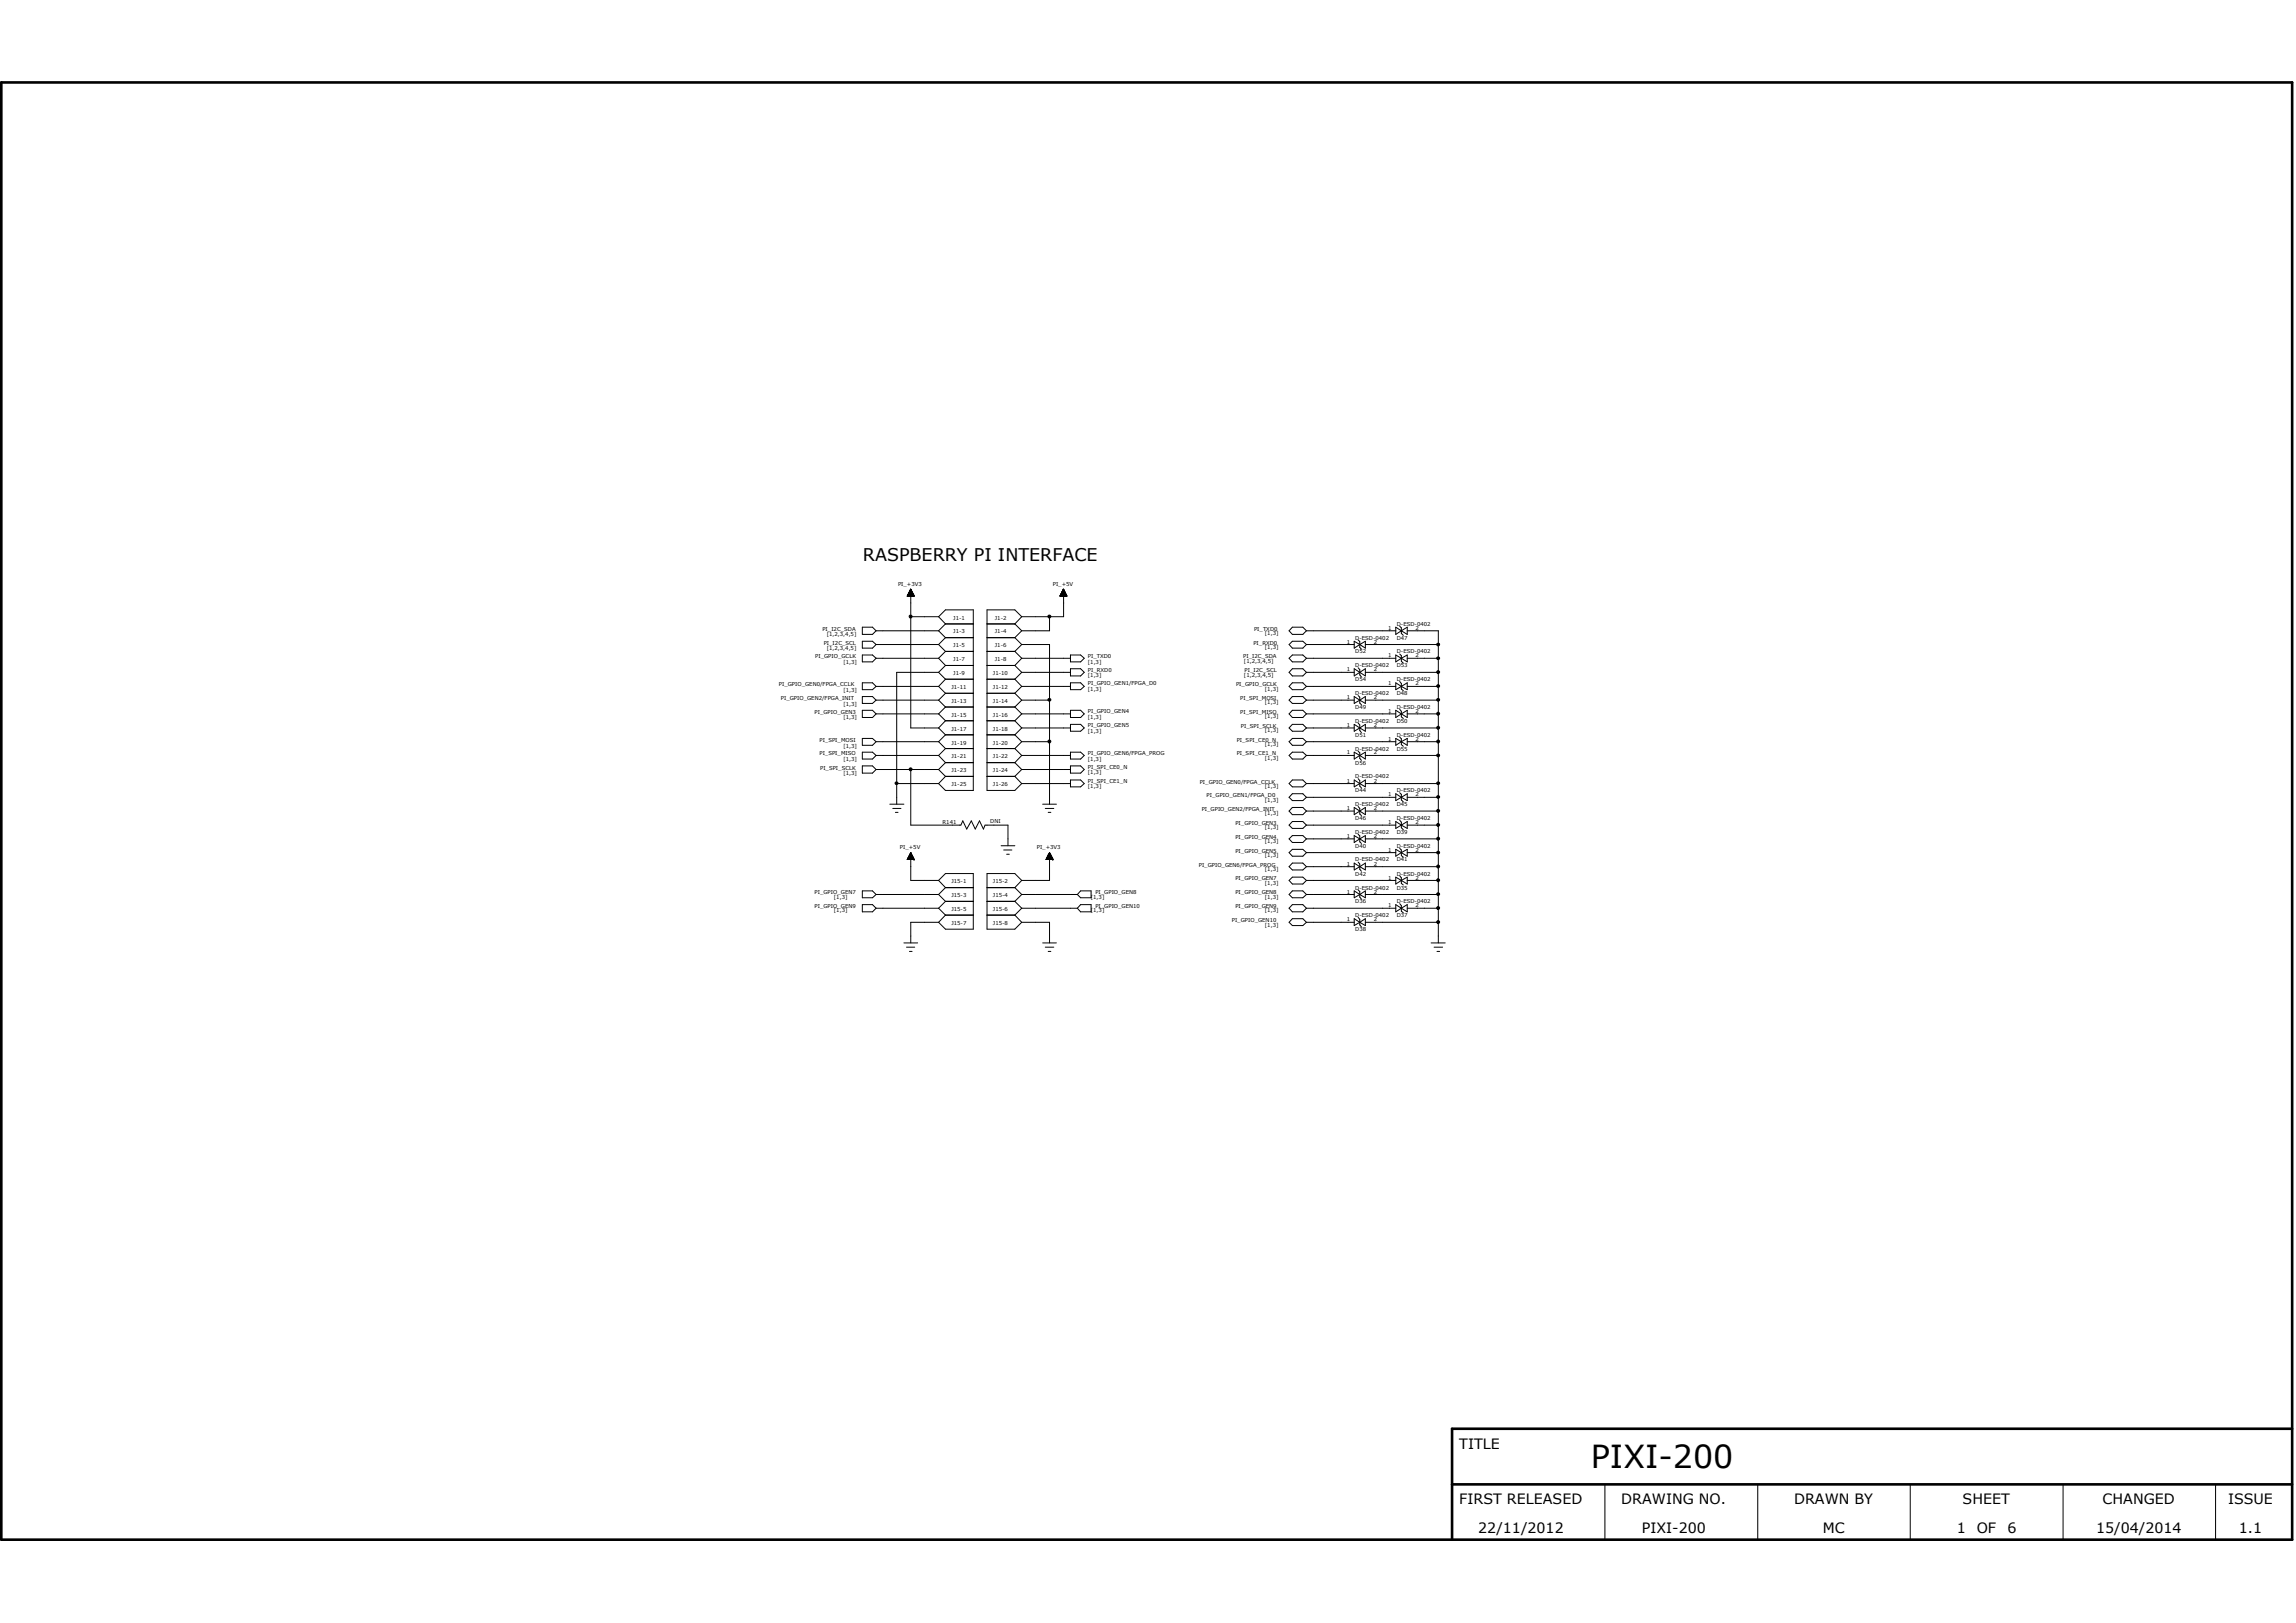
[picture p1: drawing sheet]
<svg xmlns="http://www.w3.org/2000/svg" width="297mm" height="210mm" viewBox="0 0 297 210" stroke-linecap="round" stroke-linejoin="round" font-family="sans-serif">
<defs><g id="words">
<text font-size="4.1" x="205.8" y="190">PIXI-200</text>
<text font-size="2.3" x="111.6" y="72.6">RASPBERRY PI INTERFACE</text>
<g font-size="1.8">
<text x="188.8" y="187.5">TITLE</text>
<text x="188.8" y="194.6">FIRST RELEASED</text>
<text x="209.7" y="194.6">DRAWING NO.</text>
<text x="232.1" y="194.6">DRAWN BY</text>
<text x="253.9" y="194.6">SHEET</text>
<text x="272" y="194.6">CHANGED</text>
<text x="288.2" y="194.6">ISSUE</text>
<text x="191.2" y="198.3">22/11/2012</text>
<text x="212.4" y="198.3">PIXI-200</text>
<text x="235.8" y="198.3">MC</text>
<text x="253.1" y="198.3">1</text>
<text x="255.7" y="198.3">OF</text>
<text x="259.7" y="198.3">6</text>
<text x="271.1" y="198.3">15/04/2014</text>
<text x="289.6" y="198.3">1.1</text>
</g>
<g font-size=".7">
<text x="116.2" y="75.8">PI_+3V3</text>
<text x="136.2" y="75.8">PI_+5V</text>
<text x="106.4" y="81.6">PI_I2C_SDA</text>
<text x="106.6" y="83.4">PI_I2C_SCL</text>
<text x="106.9" y="82.3">[1,2,3,4,5]</text>
<text x="123.3" y="80.2">J1-1</text>
<text x="123.3" y="82">J1-3</text>
<text x="123.3" y="83.8">J1-5</text>
<text x="128.7" y="80.2">J1-2</text>
<text x="128.7" y="82">J1-4</text>
<text x="128.7" y="83.8">J1-6</text>
<text x="162.1" y="83.4">PI_RXD0</text>
<text x="162.2" y="81.6">PI_TXD0</text>
<text x="163.6" y="83.9">[1,3]</text>
<text x="163.6" y="82.2">[1,3]</text>
<text x="174.2" y="83.3">1</text>
<text x="175.3" y="82.8">D-ESD-0402</text>
<text x="177.7" y="83.3">2</text>
<text x="179.6" y="81.5">1</text>
<text x="180.7" y="82.8">D47</text>
<text x="180.7" y="81">D-ESD-0402</text>
<text x="183.1" y="81.5">2</text>
<text x="100.8" y="88.8">PI_GPIO_GEN0/FPGA_CCLK</text>
<text x="105.5" y="85.2">PI_GPIO_GCLK</text>
<text x="106.9" y="84.2">[1,2,3,4,5]</text>
<text x="109.1" y="85.9">[1,3]</text>
<text x="109.1" y="89.5">[1,3]</text>
<text x="123.1" y="89.2">J1-11</text>
<text x="123.3" y="85.6">J1-7</text>
<text x="123.3" y="87.3">J1-9</text>
<text x="128.4" y="87.3">J1-10</text>
<text x="128.4" y="89.2">J1-12</text>
<text x="128.7" y="85.6">J1-8</text>
<text x="140.7" y="85.9">[1,3]</text>
<text x="140.7" y="85.1">PI_TXD0</text>
<text x="140.7" y="87.6">[1,3]</text>
<text x="140.7" y="86.9">PI_RXD0</text>
<text x="140.7" y="89.4">[1,3]</text>
<text x="140.7" y="88.7">PI_GPIO_GEN1/FPGA_D0</text>
<text x="159.9" y="88.8">PI_GPIO_GCLK</text>
<text x="160.8" y="85.2">PI_I2C_SDA</text>
<text x="160.9" y="87.5">[1,2,3,4,5]</text>
<text x="160.9" y="85.7">[1,2,3,4,5]</text>
<text x="161" y="87">PI_I2C_SCL</text>
<text x="163.6" y="89.4">[1,3]</text>
<text x="174.2" y="86.9">1</text>
<text x="175.3" y="90">D-ESD-0402</text>
<text x="175.3" y="84.5">D52</text>
<text x="175.3" y="88.1">D54</text>
<text x="175.3" y="86.4">D-ESD-0402</text>
<text x="177.7" y="86.9">2</text>
<text x="179.6" y="88.7">1</text>
<text x="179.6" y="85">1</text>
<text x="180.7" y="90">D48</text>
<text x="180.7" y="88.1">D-ESD-0402</text>
<text x="180.7" y="86.4">D53</text>
<text x="180.7" y="84.5">D-ESD-0402</text>
<text x="183.1" y="88.7">2</text>
<text x="183.1" y="85">2</text>
<text x="101" y="90.6">PI_GPIO_GEN2/FPGA_INIT</text>
<text x="105.4" y="92.4">PI_GPIO_GEN3</text>
<text x="106" y="96">PI_SPI_MOSI</text>
<text x="109.1" y="91.3">[1,3]</text>
<text x="109.1" y="93.1">[1,3]</text>
<text x="123.1" y="91">J1-13</text>
<text x="123.1" y="92.8">J1-15</text>
<text x="123.1" y="94.5">J1-17</text>
<text x="128.4" y="91">J1-14</text>
<text x="128.4" y="92.8">J1-16</text>
<text x="128.4" y="94.5">J1-18</text>
<text x="140.7" y="93">[1,3]</text>
<text x="140.7" y="92.3">PI_GPIO_GEN4</text>
<text x="140.7" y="94.8">[1,3]</text>
<text x="140.7" y="94.1">PI_GPIO_GEN5</text>
<text x="160" y="96">PI_SPI_CE0_N</text>
<text x="160.4" y="90.6">PI_SPI_MOSI</text>
<text x="160.4" y="92.4">PI_SPI_MISO</text>
<text x="160.5" y="94.2">PI_SPI_SCLK</text>
<text x="163.6" y="91.1">[1,3]</text>
<text x="163.6" y="94.7">[1,3]</text>
<text x="163.6" y="92.9">[1,3]</text>
<text x="174.2" y="90.5">1</text>
<text x="174.2" y="94.1">1</text>
<text x="175.3" y="91.7">D49</text>
<text x="175.3" y="95.3">D51</text>
<text x="175.3" y="93.5">D-ESD-0402</text>
<text x="177.7" y="90.5">2</text>
<text x="177.7" y="94.1">2</text>
<text x="179.6" y="92.2">1</text>
<text x="179.6" y="95.8">1</text>
<text x="180.7" y="93.5">D50</text>
<text x="180.7" y="91.7">D-ESD-0402</text>
<text x="180.7" y="95.3">D-ESD-0402</text>
<text x="183.1" y="92.2">2</text>
<text x="183.1" y="95.8">2</text>
<text x="106" y="97.7">PI_SPI_MISO</text>
<text x="106.1" y="99.6">PI_SPI_SCLK</text>
<text x="109.1" y="96.7">[1,3]</text>
<text x="109.1" y="98.5">[1,3]</text>
<text x="109.1" y="100.3">[1,3]</text>
<text x="123.1" y="96.4">J1-19</text>
<text x="123.1" y="98.1">J1-21</text>
<text x="123.1" y="99.9">J1-23</text>
<text x="123.1" y="101.7">J1-25</text>
<text x="128.4" y="96.4">J1-20</text>
<text x="128.4" y="98.1">J1-22</text>
<text x="128.4" y="99.9">J1-24</text>
<text x="128.4" y="101.7">J1-26</text>
<text x="140.7" y="98.4">[1,3]</text>
<text x="140.7" y="97.7">PI_GPIO_GEN6/FPGA_PROG</text>
<text x="140.7" y="100.2">[1,3]</text>
<text x="140.7" y="99.5">PI_SPI_CE0_N</text>
<text x="140.7" y="102">[1,3]</text>
<text x="140.7" y="101.3">PI_SPI_CE1_N</text>
<text x="155.2" y="101.4">PI_GPIO_GEN0/FPGA_CCLK</text>
<text x="160" y="97.7">PI_SPI_CE1_N</text>
<text x="163.6" y="98.3">[1,3]</text>
<text x="163.6" y="96.5">[1,3]</text>
<text x="163.6" y="101.9">[1,3]</text>
<text x="174.2" y="101.3">1</text>
<text x="174.2" y="97.6">1</text>
<text x="175.3" y="100.7">D-ESD-0402</text>
<text x="175.3" y="98.9">D56</text>
<text x="175.3" y="97.1">D-ESD-0402</text>
<text x="177.7" y="101.3">2</text>
<text x="177.7" y="97.6">2</text>
<text x="180.7" y="97.1">D55</text>
<text x="121.9" y="106.6">R141</text>
<text x="128.1" y="106.5">DNI</text>
<text x="155.4" y="104.9">PI_GPIO_GEN2/FPGA_INIT</text>
<text x="156.1" y="103.2">PI_GPIO_GEN1/FPGA_D0</text>
<text x="159.8" y="106.8">PI_GPIO_GEN3</text>
<text x="163.6" y="107.3">[1,3]</text>
<text x="163.6" y="105.5">[1,3]</text>
<text x="163.6" y="103.7">[1,3]</text>
<text x="174.2" y="104.8">1</text>
<text x="175.3" y="107.9">D-ESD-0402</text>
<text x="175.3" y="102.5">D44</text>
<text x="175.3" y="106.1">D46</text>
<text x="175.3" y="104.3">D-ESD-0402</text>
<text x="177.7" y="104.8">2</text>
<text x="179.6" y="106.6">1</text>
<text x="179.6" y="103">1</text>
<text x="180.7" y="107.9">D39</text>
<text x="180.7" y="106.1">D-ESD-0402</text>
<text x="180.7" y="104.3">D45</text>
<text x="180.7" y="102.5">D-ESD-0402</text>
<text x="183.1" y="106.6">2</text>
<text x="183.1" y="103">2</text>
<text x="116.4" y="109.9">PI_+5V</text>
<text x="134.1" y="109.9">PI_+3V3</text>
<text x="155.1" y="112.1">PI_GPIO_GEN6/FPGA_PROG</text>
<text x="159.8" y="113.9">PI_GPIO_GEN7</text>
<text x="159.8" y="108.5">PI_GPIO_GEN4</text>
<text x="159.8" y="110.3">PI_GPIO_GEN5</text>
<text x="163.6" y="109.1">[1,3]</text>
<text x="163.6" y="112.7">[1,3]</text>
<text x="163.6" y="110.9">[1,3]</text>
<text x="174.2" y="108.4">1</text>
<text x="174.2" y="112">1</text>
<text x="175.3" y="109.7">D40</text>
<text x="175.3" y="113.3">D42</text>
<text x="175.3" y="111.5">D-ESD-0402</text>
<text x="177.7" y="108.4">2</text>
<text x="177.7" y="112">2</text>
<text x="179.6" y="113.8">1</text>
<text x="179.6" y="110.2">1</text>
<text x="180.7" y="113.3">D-ESD-0402</text>
<text x="180.7" y="111.5">D41</text>
<text x="180.7" y="109.7">D-ESD-0402</text>
<text x="183.1" y="113.8">2</text>
<text x="183.1" y="110.2">2</text>
<text x="105.4" y="117.5">PI_GPIO_GEN9</text>
<text x="105.4" y="115.7">PI_GPIO_GEN7</text>
<text x="107.9" y="118.1">[1,3]</text>
<text x="107.9" y="116.3">[1,3]</text>
<text x="123.1" y="114.3">J15-1</text>
<text x="123.1" y="116.1">J15-3</text>
<text x="123.1" y="117.9">J15-5</text>
<text x="123.1" y="119.7">J15-7</text>
<text x="128.4" y="114.3">J15-2</text>
<text x="128.4" y="116.1">J15-4</text>
<text x="128.4" y="117.9">J15-6</text>
<text x="128.4" y="119.7">J15-8</text>
<text x="141.1" y="118.1">[1,3]</text>
<text x="141.1" y="116.3">[1,3]</text>
<text x="141.7" y="117.5">PI_GPIO_GEN10</text>
<text x="141.7" y="115.7">PI_GPIO_GEN8</text>
<text x="159.3" y="119.3">PI_GPIO_GEN10</text>
<text x="159.8" y="115.7">PI_GPIO_GEN8</text>
<text x="159.8" y="117.5">PI_GPIO_GEN9</text>
<text x="163.6" y="116.3">[1,3]</text>
<text x="163.6" y="114.5">[1,3]</text>
<text x="163.6" y="119.9">[1,3]</text>
<text x="163.6" y="118.1">[1,3]</text>
<text x="174.2" y="115.6">1</text>
<text x="174.2" y="119.2">1</text>
<text x="175.3" y="116.9">D36</text>
<text x="175.3" y="115.1">D-ESD-0402</text>
<text x="175.3" y="118.7">D-ESD-0402</text>
<text x="177.7" y="115.6">2</text>
<text x="177.7" y="119.2">2</text>
<text x="179.6" y="117.4">1</text>
<text x="180.7" y="115.1">D35</text>
<text x="180.7" y="118.7">D37</text>
<text x="180.7" y="116.9">D-ESD-0402</text>
<text x="183.1" y="117.4">2</text>
<text x="175.3" y="120.5">D38</text>
</g>
</g></defs>
<g fill="none" stroke="#000" stroke-width=".13">
<path d="M117.4 77.1h.8M117.4 77h.8v.1M117.4 77h.8M117.5 77.1v-.2h.7v.2M117.5 76.8h.6M117.5 76.8h.6v.3M117.6 76.7h.4v.4M117.6 76.7v.4M117.6 76.6h.4v.5M117.6 76.5h.3M117.6 77.1v-.6h.3v.6M117.7 79.6h.2v.3l-.1 .1-.1-.1z"/>
<path d="M117.7 76.4h.2v.7M117.7 76.3v.8M117.8 76.3h.1M117.8 76.3h.1v.8M117.8 76.2h.1M117.8 79.8h3.6M117.8 76.2v18h3.6M117.8 76.2l.5 .9h-1zM117.8 76.2v.9M117.9 76.4h-.2v.7M118 76.6h-.4v.5M118.1 76.8h-.6v.3"/>
<path d="M118.2 76.9h-.8v.2M118.2 77h-.8v.1M121.4 79.8l.9 .9M121.4 79.8l.9-.9h3.6v23.4h-3.6l-.9-.9M132.2 79.8l-.9-.9h-3.6v23.4h3.6l.9-.9M132.2 79.8l-.9 .9M135.6 79.6h.3v.3l-.2 .1-.1-.1zM135.8 79.8v1.8h-3.6M137.1 77.1h.9M137.1 77v.1M137.2 77h.8M137.2 77.1v-.1h.8v.1"/>
<path d="M137.2 77.1v-.2h.7v.2M137.2 76.9h.7v.2M137.2 76.8h.7M137.3 76.8h.5v.3M137.3 76.7h.5M137.3 76.6v.5M137.4 76.6h.4M137.4 76.6h.4v.5M137.4 77.1v-.6h.3v.6M137.5 77.1v-.7h.2v.7M137.5 76.4h.1v.7M137.5 76.3h.1"/>
<path d="M137.5 76.2v.9M137.5 76.2h.1M137.6 76.2h.1M137.6 76.2v3.6h-5.4M137.6 76.2l-.5 .9M137.6 76.2l.4 .9M137.7 76.5h-.3v.6M137.8 76.8h-.6v.3M111.5 81.2h1.4l.4 .4-.4 .5h-1.4zM111.5 83h1.4l.4 .4-.4 .5h-1.4zM111.5 84.8h1.4l.4 .4-.4 .4h-1.4zM111.5 88.3h1.4l.4 .5-.4 .4h-1.4z"/>
<path d="M111.5 90.1h1.4l.4 .5-.4 .4h-1.4zM111.5 91.9h1.4l.4 .5-.4 .4h-1.4zM111.5 95.5h1.4l.4 .5-.4 .4h-1.4zM111.5 97.3h1.4l.4 .4-.4 .5h-1.4zM111.5 99.1h1.4l.4 .5-.4 .4h-1.4zM113.3 81.6h8.1M113.3 83.4h8.1M113.3 85.2h8.1M113.3 88.8h8.1M113.3 90.6h8.1M113.3 92.4h8.1M113.3 96h8.1"/>
<path d="M113.3 97.7h8.1M113.3 99.6h8.1M117.7 99.4h.2v.3h-.1h-.1zM117.8 99.6v7.2h6.5l.2-.6 .6 1.1 .5-1.1 .6 1.1 .5-1.1 .5 1.1 .2-.5h3v2.6M121.4 81.6l.9 .9M121.4 83.4l.9 .9M121.4 85.2l.9 .9M121.4 87h-5.4v17.1M121.4 87l.9 .9M121.4 88.8l.9 .9M121.4 90.6l.9 .9M121.4 92.4l.9 .9"/>
<path d="M121.4 94.2l.9 .9M121.4 96l.9 .9M121.4 97.7l.9 1M121.4 99.6l.9 .9M122.3 80.7h3.6M122.3 82.5h3.6M122.3 80.7l-.9 .9M122.3 91.5l-.9 .9M122.3 84.3h3.6M122.3 82.5l-.9 .9M122.3 86.1h3.6M122.3 84.3l-.9 .9"/>
<path d="M122.3 87.9h3.6M122.3 86.1l-.9 .9M122.3 96.9l-.9 .8M122.3 89.7h3.6M122.3 87.9l-.9 .9M122.3 98.7l-.9 .9M122.3 91.5h3.6M122.3 89.7l-.9 .9M122.3 93.3h3.6M122.3 95.1h3.6M122.3 93.3l-.9 .9M122.3 96.9h3.6"/>
<path d="M122.3 95.1l-.9 .9M122.3 98.7h3.6M127.7 80.7h3.6M127.7 82.5h3.6M127.7 84.3h3.6M127.7 86.1h3.6M127.7 87.9h3.6M127.7 89.7h3.6M127.7 91.5h3.6M127.7 93.3h3.6M127.7 95.1h3.6M127.7 96.9h3.6"/>
<path d="M127.7 98.7h3.6M131.3 80.7l.9 .9M131.3 82.5l.9 .9M131.3 84.3l.9 .9M131.3 96.9l.9 .8M131.3 86.1l.9 .9M131.3 98.7l.9 .9M131.3 87.9l.9 .9M131.3 89.7l.9 .9M131.3 91.5l.9 .9M131.3 93.3l.9 .9M131.3 95.1l.9 .9"/>
<path d="M132.2 81.6l-.9 .9M132.2 83.4h3.6v20.7M132.2 83.4l-.9 .9M132.2 85.2h6.3M132.2 85.2l-.9 .9M132.2 87h6.3M132.2 87l-.9 .9M132.2 88.8h6.3M132.2 88.8l-.9 .9M132.2 90.6h3.6M132.2 90.6l-.9 .9M132.2 92.4h6.3"/>
<path d="M132.2 92.4l-.9 .9M132.2 94.2h6.3M132.2 94.2l-.9 .9M132.2 96h3.6M132.2 96l-.9 .9M132.2 97.7h6.3M132.2 97.7l-.9 1M132.2 99.6h6.3M132.2 99.6l-.9 .9M135.6 90.4h.3v.3h-.3zM135.6 95.8h.3v.3h-.2h-.1zM138.5 84.8h1.3l.5 .4-.5 .4h-1.3z"/>
<path d="M138.5 88.3h1.3l.5 .5-.5 .4h-1.3zM138.5 91.9h1.3l.5 .5-.5 .4h-1.3zM138.5 97.3h1.3l.5 .4-.5 .5h-1.3zM138.5 99.1h1.3l.5 .5-.5 .4h-1.3zM138.5 86.5h1.3l.5 .5-.5 .5h-1.3zM138.5 93.7h1.3l.5 .5-.5 .4h-1.3zM166.8 83.4l.4-.4h1.3l.5 .4-.5 .5h-1.3zM166.8 85.2l.4-.4h1.3l.5 .4-.5 .4h-1.3zM166.8 96l.4-.5h1.3l.5 .5-.5 .4h-1.3zM166.8 97.7l.4-.4h1.3l.5 .4-.5 .5h-1.3zM167.2 81.2h1.3l.5 .4-.5 .5h-1.3l-.4-.5zM167.2 88.3h1.3l.5 .5-.5 .4h-1.3l-.4-.4z"/>
<path d="M167.2 90.1h1.3l.5 .5-.5 .4h-1.3l-.4-.4zM167.2 91.9h1.3l.5 .5-.5 .4h-1.3l-.4-.4zM167.2 86.5h1.3l.5 .5-.5 .5h-1.3l-.4-.5zM167.2 93.7h1.3l.5 .5-.5 .4h-1.3l-.4-.4zM169 81.6h11.6M169 83.4h6.2M169 85.2h11.6M169 87h6.2M169 88.8h11.6M169 90.6h6.2M169 92.4h11.6M169 94.2h6.2"/>
<path d="M169 96h11.6M169 97.7h6.2M175.2 83l.7 .4-.7 .5zM175.2 86.5l1.4 1v-1l-1.4 1zM175.2 90.1l.7 .5-.7 .4zM175.2 93.7l.7 .5-.7 .4zM175.2 97.3l.7 .4-.7 .5zM175.7 82.8l.2 .2v.8l.2 .2M175.7 86.4l.2 .3v.6l.2 .3M175.7 90l.2 .2v.8l.2 .2M175.7 93.6l.2 .2v.7l.2 .3M175.7 97.2l.2 .2v.7l.2 .3"/>
<path d="M175.9 83.4l.7-.4v.9zM175.9 90.6l.7-.5v.9zM175.9 94.2l.7-.5v.9zM175.9 97.7l.7-.4v.9zM176.6 83.4h9.5M176.6 87h9.5M176.6 90.6h9.5M176.6 94.2h9.5M176.6 97.7h9.5M180.6 81.2l.7 .4-.7 .5zM180.6 84.8l.7 .4-.7 .4zM180.6 88.3l.7 .5-.7 .4z"/>
<path d="M180.6 91.9l.7 .5-.7 .4zM180.6 95.5l.7 .5-.7 .4zM181.1 81l.2 .2v.8l.2 .2M181.1 84.6l.2 .2v.8l.2 .2M181.1 88.2l.2 .2v.8l.2 .2M181.1 91.8l.2 .2v.8l.2 .2M181.1 95.4l.2 .2v.8l.2 .2M181.3 81.6l.7-.4v.9zM181.3 85.2l.7-.4v.8zM181.3 88.8l.7-.5v.9zM181.3 92.4l.7-.5v.9zM181.3 96l.7-.5v.9z"/>
<path d="M182 81.6h4.1v40.4M182 85.2h4.1M182 88.8h4.1M182 92.4h4.1M182 96h4.1M185.9 90.4h.3v.3h-.3zM185.9 94h.3v.3l-.2 .1-.1-.1zM185.9 92.2h.3v.3h-.2h-.1zM185.9 83.3h.3v.2h-.3zM185.9 86.8h.3v.3l-.2 .1-.1-.1zM185.9 85h.3v.3h-.3zM185.9 88.6h.3v.3h-.3z"/>
<path d="M185.9 95.8h.3v.3h-.2h-.1zM185.9 97.6h.3v.3h-.3zM111.5 115.3h1.4l.4 .4-.4 .5h-1.4zM111.5 117.1h1.4l.4 .4-.4 .5h-1.4zM113.3 115.7h8.1M113.3 117.5h8.1M115.1 104.1h1.8M115.5 104.6h1M115.8 105.1h.4M115.8 101.2h.3v.3h-.3zM116 101.4h5.4M117.4 111.1h.8v.1"/>
<path d="M117.4 111.1h.8M117.5 111v.2M117.5 111h.7v.2M117.5 111h.6M117.5 110.9h.6M117.6 111.2v-.4h.5v.4M117.6 110.8h.4v.4M117.6 110.6v.6M117.6 110.6h.3v.6M117.6 110.7h.4v.5M117.6 110.7h.3M117.7 110.5v.7"/>
<path d="M117.7 110.6h.2M117.7 110.4v.8M117.7 110.5h.2v.7M117.7 110.5h.2M117.8 111.2v-.8h.1v.8M117.8 110.4h.1M117.8 110.3h.1M117.8 110.3v3.6h3.6M117.8 110.3l.5 .9h-1zM118 110.7h-.4v.5M118.1 110.9h-.6v.3M118.2 111h-.8v.2"/>
<path d="M118.2 111.2h-.8M118.2 111.2h.1M121.4 113.9l.9-.9h3.6v7.2h-3.6l-.9-.9M121.4 113.9l.9 1M121.4 115.7l.9 .9M121.4 117.5l.9 .9M121.4 119.3h-3.6v2.7M122.3 100.5h3.6M122.3 100.5l-.9 .9M122.3 114.9h3.6M122.3 116.6h3.6M122.3 114.9l-.9 .8"/>
<path d="M122.3 118.4h3.6M122.3 116.6l-.9 .9M122.3 118.4l-.9 .9M127.7 100.5h3.6M127.7 114.9h3.6M127.7 116.6h3.6M127.7 118.4h3.6M129.5 109.4h1.8M129.8 110h1.1M130.2 110.5h.4M131.3 100.5l.9 .9M131.3 114.9l.9 .8"/>
<path d="M131.3 116.6l.9 .9M131.3 118.4l.9 .9M132.2 113.9l-.9-.9h-3.6v7.2h3.6l.9-.9M132.2 101.4h6.3M132.2 113.9l-.9 1M132.2 115.7h7.2M132.2 115.7l-.9 .9M132.2 117.5h7.2M132.2 117.5l-.9 .9M132.2 119.3h3.6v2.7M134.9 104.1h1.8M135.2 104.6h1.1"/>
<path d="M135.4 111.2v-.1h.8v.1M135.4 111.1h.7M135.4 111h.7M135.4 111h.7v.2M135.4 111v.2M135.5 111h.6M135.5 111.2v-.3h.6v.3M135.5 110.9h.6M135.5 111.2v-.4h.5v.4M135.6 110.8h.4v.4M135.6 105.1h.3M135.6 110.7h.3"/>
<path d="M135.6 110.6h.3v.6M135.6 110.6v.6M135.6 110.6h.3M135.7 110.5h.1M135.7 110.5h.1v.7M135.7 110.4v.8M135.7 110.4h.1M135.7 111.2v-.8h.1v.8M135.8 110.3h.1M135.8 110.3v3.6h-3.6M135.8 110.3l.4 .9h-.9zM136 110.7h-.4v.5"/>
<path d="M136.2 111.2h.1M136.2 111.2h-.9M138.5 100.9h1.3l.5 .5-.5 .4h-1.3zM139.8 115.3h1.3v.9h-1.3l-.4-.5zM139.8 117.1h1.3v.9h-1.3l-.4-.5zM166.8 110.3l.4-.4h1.3l.5 .4-.5 .5h-1.3zM166.8 113.9l.4-.4h1.3l.5 .4-.5 .5h-1.3zM166.8 108.5l.4-.4h1.3l.5 .4-.5 .5h-1.3zM167.2 100.9h1.3l.5 .5-.5 .4h-1.3l-.4-.4zM167.2 115.3h1.3l.5 .4-.5 .5h-1.3l-.4-.5zM167.2 117.1h1.3l.5 .4-.5 .5h-1.3l-.4-.5zM167.2 118.9h1.3l.5 .4-.5 .5h-1.3l-.4-.5z"/>
<path d="M167.2 106.3h1.3l.5 .5-.5 .4h-1.3l-.4-.4zM167.2 111.7h1.3l.5 .4-.5 .5h-1.3l-.4-.5zM167.2 104.5h1.3l.5 .4-.5 .5h-1.3l-.4-.5zM167.2 102.7h1.3l.5 .5-.5 .4h-1.3l-.4-.4zM169 101.4h6.2M169 113.9h11.6M169 115.7h6.2M169 117.5h11.6M169 119.3h6.2M169 106.8h11.6M169 108.5h6.2M169 110.3h11.6"/>
<path d="M169 112.1h6.2M169 103.2h11.6M169 104.9h6.2M175.2 100.9l.7 .5-.7 .4zM175.2 104.5v.9l1.4-.9v.9zM175.2 108.1l.7 .4-.7 .5zM175.2 111.7l.7 .4-.7 .5zM175.2 115.3l.7 .4-.7 .5zM175.2 118.9l.7 .4-.7 .5zM175.7 115.1l.2 .3v.7l.2 .2M175.7 100.8l.2 .2v.7l.2 .2M175.7 104.4l.2 .2v.7l.2 .2"/>
<path d="M175.7 107.9l.2 .3v.7l.2 .2M175.7 111.5l.2 .3v.7l.2 .2M175.7 118.7l.2 .3v.7l.2 .2M175.9 101.4l.7-.5v.9zM175.9 108.5l.7-.4v.9zM175.9 112.1l.7-.4v.9zM175.9 115.7l.7-.4v.9zM175.9 119.3l.7-.4v.9zM176.6 101.4h9.5M176.6 115.7h9.5M176.6 119.3h9.5M176.6 108.5h9.5"/>
<path d="M176.6 112.1h9.5M176.6 104.9h9.5M180.6 102.7l.7 .5-.7 .4zM180.6 106.3l.7 .5-.7 .4zM180.6 109.9l.7 .4-.7 .5zM180.6 113.5l.7 .4-.7 .5zM180.6 117.1l.7 .4-.7 .5zM181.1 113.3l.2 .3v.7l.2 .2M181.1 102.6l.2 .2v.7l.2 .3M181.1 106.1l.2 .3v.7l.2 .3M181.1 109.8l.2 .2v.7l.2 .2M181.1 116.9l.2 .3v.7l.2 .2"/>
<path d="M181.3 103.2l.7-.5v.9zM181.3 106.8l.7-.5v.9zM181.3 110.3l.7-.4v.9zM181.3 113.9l.7-.4v.9zM181.3 117.5l.7-.4v.9zM182 113.9h4.1M182 117.5h4.1M182 106.8h4.1M182 110.3h4.1M182 103.2h4.1M185.9 115.6h.3v.2h-.3zM185.9 119.2h.3v.2l-.2 .1-.1-.1z"/>
<path d="M185.9 117.4h.3v.2l-.2 .1-.1-.1zM185.9 108.4h.3v.2l-.2 .1-.1-.1zM185.9 112h.3v.2l-.2 .1-.1-.1zM185.9 110.2h.3v.2h-.3zM185.9 113.8h.3v.2l-.2 .1-.1-.1zM185.9 101.2h.3v.3h-.3zM185.9 104.8h.3v.2l-.2 .1-.1-.1zM185.9 103h.3v.2h-.3zM185.9 106.6h.3v.3h-.2h-.1zM116.9 122h1.8M117.3 122.6h1M117.6 123.1h.4"/>
<path d="M134.9 122h1.8M135.2 122.6h1.1M135.6 123.1h.3M185.1 122h1.8M185.5 122.6h1.1M185.9 123.1h.3M207.6 192.1v7.1M227.4 192.1v7.1M247.1 192.1v7.1M266.9 192.1v7.1M286.6 192.1v7.1"/>
</g>
<path d="M.2 10.7h296.3v188.5h-296.3zM187.8 192.1h108.7M296.5 184.9h-108.7v14.3" fill="none" stroke="#000" stroke-width=".34"/>
<g fill="#000">
<path d="M117.7 79.6h.2v.3l-.1 .1-.1-.1z" fill-rule="evenodd"/>
<path d="M135.6 79.6h.3v.3l-.2 .1-.1-.1z" fill-rule="evenodd"/>
<path d="M117.7 99.4h.2v.3h-.1h-.1z" fill-rule="evenodd"/>
<path d="M135.6 90.4h.3v.3h-.3z" fill-rule="evenodd"/>
<path d="M135.6 95.8h.3v.3h-.2h-.1z" fill-rule="evenodd"/>
<path d="M185.9 90.4h.3v.3h-.3z" fill-rule="evenodd"/>
<path d="M185.9 94h.3v.3l-.2 .1-.1-.1z" fill-rule="evenodd"/>
<path d="M185.9 92.2h.3v.3h-.2h-.1z" fill-rule="evenodd"/>
<path d="M185.9 83.3h.3v.2h-.3z" fill-rule="evenodd"/>
<path d="M185.9 86.8h.3v.3l-.2 .1-.1-.1z" fill-rule="evenodd"/>
<path d="M185.9 85h.3v.3h-.3z" fill-rule="evenodd"/>
<path d="M185.9 88.6h.3v.3h-.3z" fill-rule="evenodd"/>
<path d="M185.9 95.8h.3v.3h-.2h-.1z" fill-rule="evenodd"/>
<path d="M185.9 97.6h.3v.3h-.3z" fill-rule="evenodd"/>
<path d="M115.8 101.2h.3v.3h-.3z" fill-rule="evenodd"/>
<path d="M185.9 115.6h.3v.2h-.3z" fill-rule="evenodd"/>
<path d="M185.9 119.2h.3v.2l-.2 .1-.1-.1z" fill-rule="evenodd"/>
<path d="M185.9 117.4h.3v.2l-.2 .1-.1-.1z" fill-rule="evenodd"/>
<path d="M185.9 108.4h.3v.2l-.2 .1-.1-.1z" fill-rule="evenodd"/>
<path d="M185.9 112h.3v.2l-.2 .1-.1-.1z" fill-rule="evenodd"/>
<path d="M185.9 110.2h.3v.2h-.3z" fill-rule="evenodd"/>
<path d="M185.9 113.8h.3v.2l-.2 .1-.1-.1z" fill-rule="evenodd"/>
<path d="M185.9 101.2h.3v.3h-.3z" fill-rule="evenodd"/>
<path d="M185.9 104.8h.3v.2l-.2 .1-.1-.1z" fill-rule="evenodd"/>
<path d="M185.9 103h.3v.2h-.3z" fill-rule="evenodd"/>
<path d="M185.9 106.6h.3v.3h-.2h-.1z" fill-rule="evenodd"/>
</g>
<use href="#words"/>
</svg>
